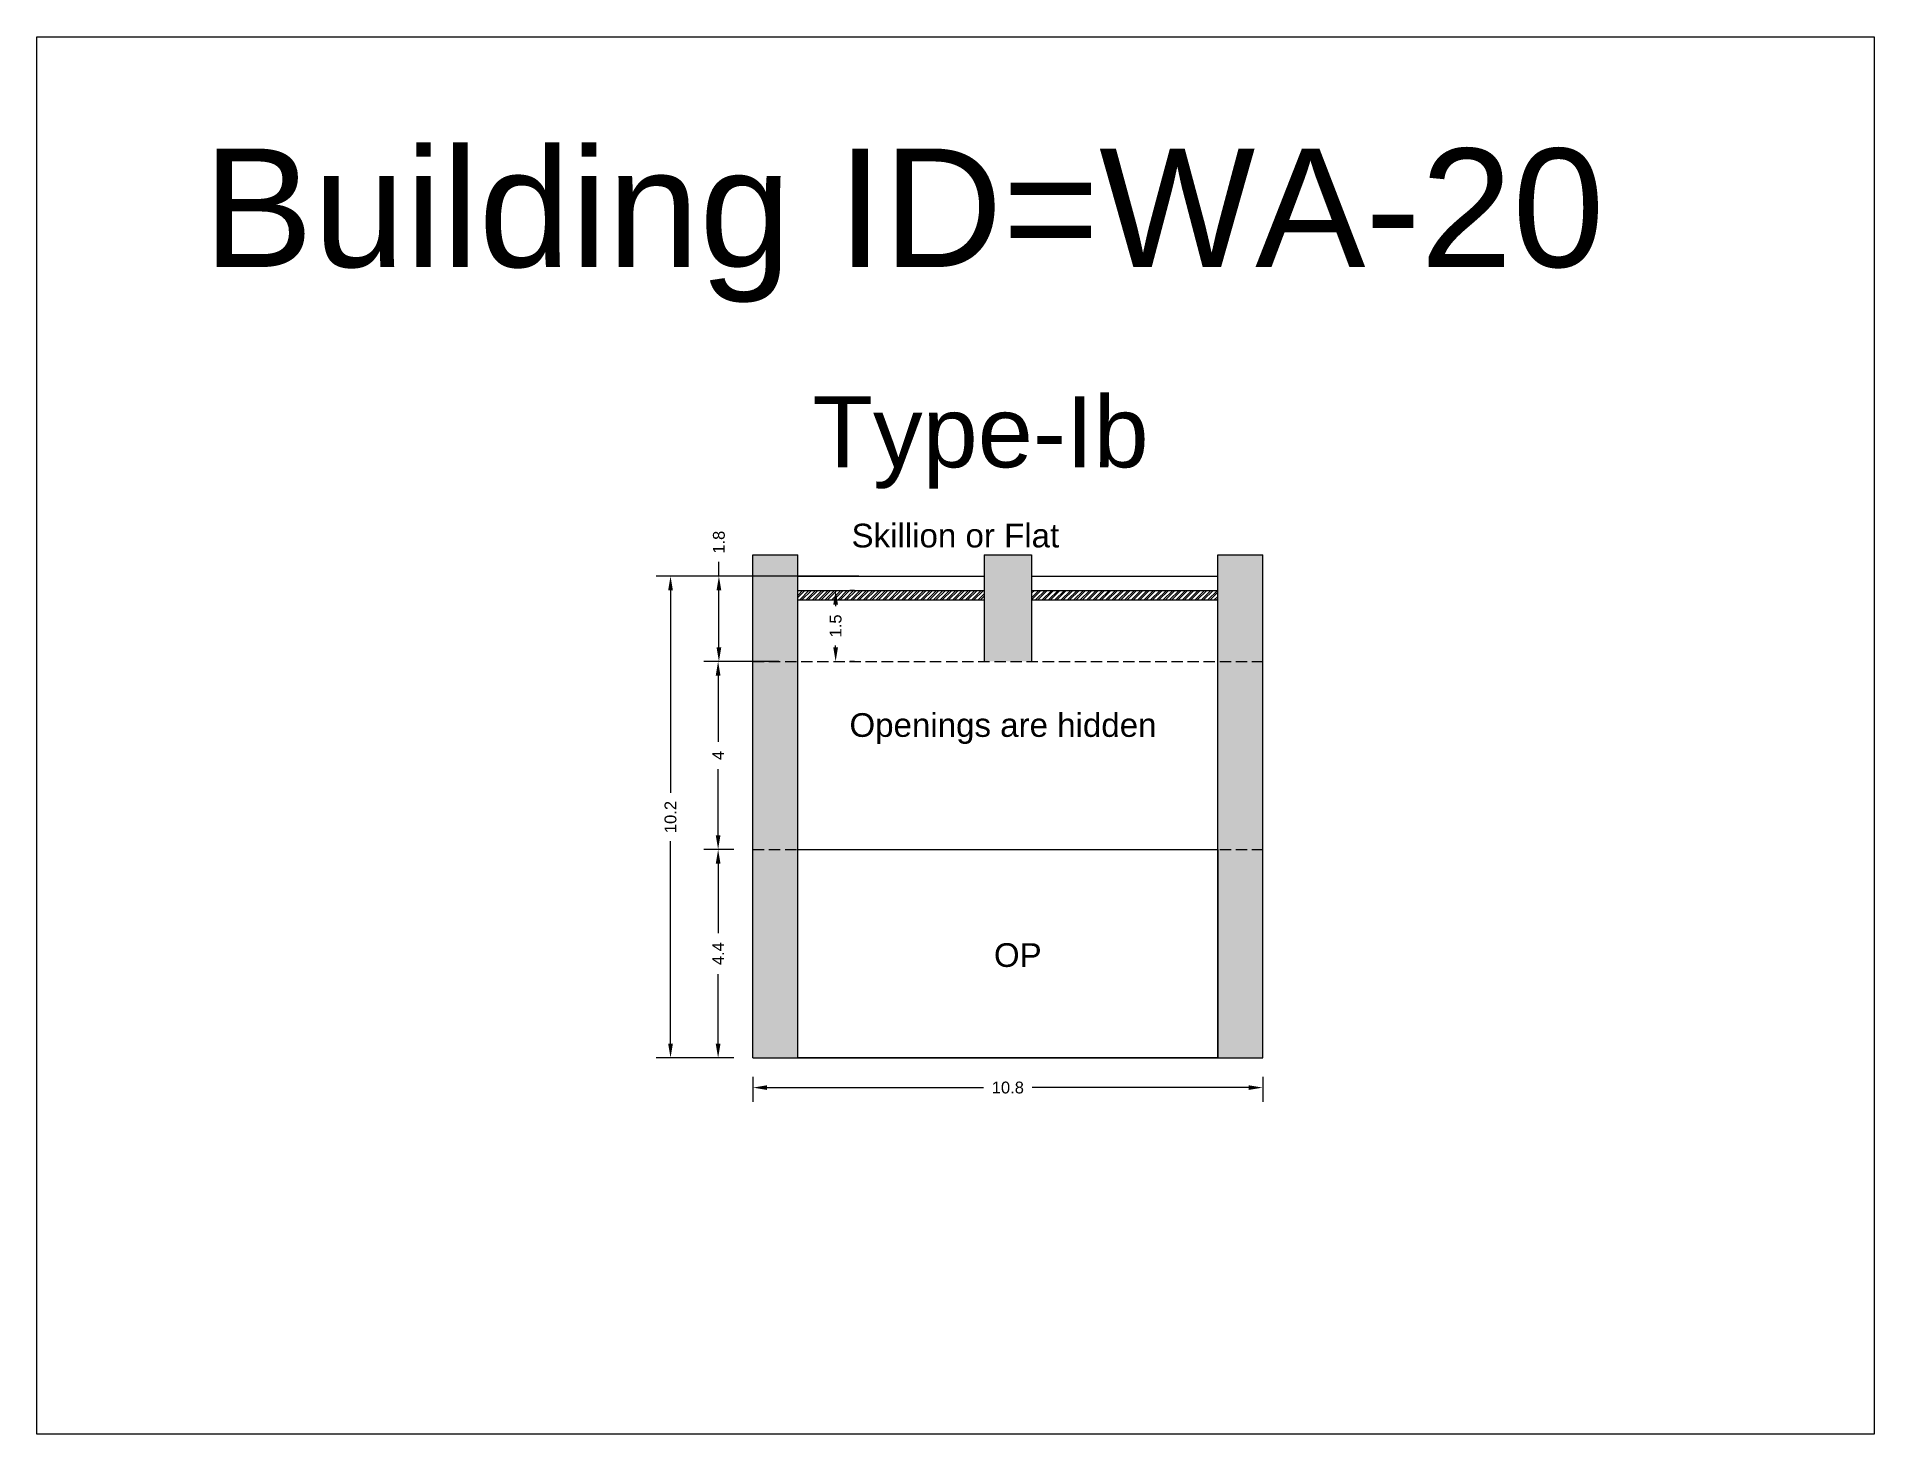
# Model space of a CAD drawing. Header units: metres. Extents: x 3416649 to 3417136, y -6712926 to -6712690.
# Drawn here: x 3417059.72 to 3417098.52, y -6712774.58 to -6712745.08 of the extents above; entities that cross this region are included whole.
import ezdxf

# ---------------------------------------------------------------- set-up
doc = ezdxf.new("R2010")
doc.units = ezdxf.units.M
doc.linetypes.add('ACAD_ISO02W100', pattern=[15, 12, -3])
doc.layers.add('Dotted', color=7, linetype='ACAD_ISO02W100', plot=False)
doc.styles.get("Standard").update_dxf_attribs({"font": 'arial.ttf'})
doc.dimstyles.new('ISO-25', dxfattribs={"dimtxt": 0.25, "dimasz": 0.3, "dimexe": 0.3, "dimexo": 0.4, "dimgap": 0.2, "dimtad": 0, "dimdec": 1, "dimdsep": 46, "dimtxsty": 'Standard', "dimcen": 2.5, "dimadec": 0, "dimazin": 0, "dimtfac": 1, "dimtdec": 1, "dimtmove": 0, "dimatfit": 3, "dimfxl": 1, "dimarcsym": 0})

# ---------------------------------------------------------------- blocks, each defined once
blk = doc.blocks.new('*D161')
at = {"color": 0, "lineweight": -2, "transparency": 16777216}
for p, q in [((3417074.44, -6712758.268), (3417073.806, -6712758.268)), ((3417074.106, -6712758.568), (3417074.106, -6712759.966)), ((3417074.106, -6712761.938), (3417074.106, -6712760.539)), ((3417074.44, -6712762.238), (3417073.806, -6712762.238))]:
    blk.add_line(p, q, dxfattribs=at)
at = {"color": 0, "transparency": 16777216}
for points in [[(3417074.056, -6712758.568), (3417074.156, -6712758.568), (3417074.106, -6712758.268)], [(3417074.056, -6712761.938), (3417074.156, -6712761.938), (3417074.106, -6712762.238)]]:
    blk.add_solid(points, dxfattribs=at)
at = {"layer": 'Defpoints', "color": 0, "transparency": 16777216}
for p in [(3417074.106, -6712758.268), (3417074.84, -6712758.268), (3417074.84, -6712762.238)]:
    blk.add_point(p, dxfattribs=at)
at = {"color": 0, "transparency": 16777216, "insert": (3417074.106, -6712760.253), "char_height": 0.25, "attachment_point": 5, "rotation": 90}
blk.add_mtext('4', dxfattribs=at)
blk = doc.blocks.new('*D162')
at = {"color": 0, "lineweight": -2, "transparency": 16777216}
for p, q in [((3417074.44, -6712762.238), (3417073.806, -6712762.238)), ((3417074.106, -6712762.538), (3417074.106, -6712764.005)), ((3417074.106, -6712766.338), (3417074.106, -6712764.87)), ((3417074.44, -6712766.638), (3417073.806, -6712766.638))]:
    blk.add_line(p, q, dxfattribs=at)
at = {"color": 0, "transparency": 16777216}
for points in [[(3417074.056, -6712762.538), (3417074.156, -6712762.538), (3417074.106, -6712762.238)], [(3417074.056, -6712766.338), (3417074.156, -6712766.338), (3417074.106, -6712766.638)]]:
    blk.add_solid(points, dxfattribs=at)
at = {"layer": 'Defpoints', "color": 0, "transparency": 16777216}
for p in [(3417074.106, -6712762.238), (3417074.84, -6712762.238), (3417074.84, -6712766.638)]:
    blk.add_point(p, dxfattribs=at)
at = {"color": 0, "transparency": 16777216, "insert": (3417074.106, -6712764.438), "char_height": 0.25, "attachment_point": 5, "rotation": 90}
blk.add_mtext('4.4', dxfattribs=at)
blk = doc.blocks.new('*D163')
at = {"color": 0, "lineweight": -2, "transparency": 16777216}
for p, q in [((3417074.84, -6712767.038), (3417074.84, -6712767.566)), ((3417085.61, -6712767.038), (3417085.61, -6712767.566)), ((3417075.14, -6712767.266), (3417079.712, -6712767.266)), ((3417085.31, -6712767.266), (3417080.738, -6712767.266))]:
    blk.add_line(p, q, dxfattribs=at)
at = {"color": 0, "transparency": 16777216}
for points in [[(3417075.14, -6712767.216), (3417075.14, -6712767.316), (3417074.84, -6712767.266)], [(3417085.31, -6712767.216), (3417085.31, -6712767.316), (3417085.61, -6712767.266)]]:
    blk.add_solid(points, dxfattribs=at)
at = {"layer": 'Defpoints', "color": 0, "transparency": 16777216}
for p in [(3417074.84, -6712766.638), (3417085.61, -6712766.638), (3417085.61, -6712767.266)]:
    blk.add_point(p, dxfattribs=at)
at = {"color": 0, "transparency": 16777216, "insert": (3417080.225, -6712767.266), "char_height": 0.25, "attachment_point": 5}
blk.add_mtext('10.8', dxfattribs=at)
blk = doc.blocks.new('*D164')
at = {"color": 0, "lineweight": -2, "transparency": 16777216}
for p, q in [((3417074.123, -6712756.468), (3417074.123, -6712756.168)), ((3417075.718, -6712756.468), (3417073.823, -6712756.468)), ((3417074.123, -6712757.968), (3417074.123, -6712756.768)), ((3417075.39, -6712758.268), (3417073.823, -6712758.268))]:
    blk.add_line(p, q, dxfattribs=at)
at = {"color": 0, "transparency": 16777216}
for points in [[(3417074.073, -6712756.768), (3417074.173, -6712756.768), (3417074.123, -6712756.468)], [(3417074.073, -6712757.968), (3417074.173, -6712757.968), (3417074.123, -6712758.268)]]:
    blk.add_solid(points, dxfattribs=at)
at = {"layer": 'Defpoints', "color": 0, "transparency": 16777216}
for p in [(3417074.123, -6712756.468), (3417076.118, -6712756.468), (3417075.79, -6712758.268)]:
    blk.add_point(p, dxfattribs=at)
at = {"color": 0, "transparency": 16777216, "insert": (3417074.123, -6712755.751), "char_height": 0.25, "attachment_point": 5, "rotation": 90}
blk.add_mtext('1.8', dxfattribs=at)
blk = doc.blocks.new('*D165')
at = {"color": 0, "lineweight": -2, "transparency": 16777216}
for p, q in [((3417077.078, -6712756.468), (3417072.801, -6712756.468)), ((3417073.101, -6712756.768), (3417073.101, -6712761.041)), ((3417073.101, -6712766.338), (3417073.101, -6712762.064)), ((3417074.44, -6712766.638), (3417072.801, -6712766.638))]:
    blk.add_line(p, q, dxfattribs=at)
at = {"color": 0, "transparency": 16777216}
for points in [[(3417073.051, -6712756.768), (3417073.151, -6712756.768), (3417073.101, -6712756.468)], [(3417073.051, -6712766.338), (3417073.151, -6712766.338), (3417073.101, -6712766.638)]]:
    blk.add_solid(points, dxfattribs=at)
at = {"layer": 'Defpoints', "color": 0, "transparency": 16777216}
for p in [(3417073.101, -6712756.468), (3417077.478, -6712756.468), (3417074.84, -6712766.638)]:
    blk.add_point(p, dxfattribs=at)
at = {"color": 0, "transparency": 16777216, "insert": (3417073.101, -6712761.553), "char_height": 0.25, "attachment_point": 5, "rotation": 90}
blk.add_mtext('10.2', dxfattribs=at)
blk = doc.blocks.new('*D166')
at = {"color": 0, "lineweight": -2, "transparency": 16777216}
for p, q in [((3417076.988, -6712756.768), (3417076.888, -6712756.768)), ((3417076.588, -6712757.068), (3417076.588, -6712757.101)), ((3417076.588, -6712757.968), (3417076.588, -6712757.934)), ((3417076.988, -6712758.268), (3417076.888, -6712758.268))]:
    blk.add_line(p, q, dxfattribs=at)
at = {"color": 0, "transparency": 16777216}
for points in [[(3417076.538, -6712757.068), (3417076.638, -6712757.068), (3417076.588, -6712756.768)], [(3417076.538, -6712757.968), (3417076.638, -6712757.968), (3417076.588, -6712758.268)]]:
    blk.add_solid(points, dxfattribs=at)
at = {"layer": 'Defpoints', "color": 0, "transparency": 16777216}
for p in [(3417076.588, -6712756.768), (3417076.588, -6712756.768), (3417076.588, -6712758.268)]:
    blk.add_point(p, dxfattribs=at)
at = {"color": 0, "transparency": 16777216, "insert": (3417076.588, -6712757.518), "char_height": 0.25, "attachment_point": 5, "rotation": 90}
blk.add_mtext('1.5', dxfattribs=at)

msp = doc.modelspace()

# ---------------------------------------------------------------- hatches: boundary and pattern name
h = msp.add_hatch(color=256)
h.dxf.hatch_style = 1
h.paths.add_polyline_path([(3417085.61, -6712758.268), (3417084.66, -6712758.268), (3417084.66, -6712762.238), (3417085.61, -6712762.238)])
h.paths.add_polyline_path([(3417085.61, -6712756.018), (3417084.66, -6712756.018), (3417084.66, -6712758.268), (3417085.61, -6712758.268)])
h.paths.add_polyline_path([(3417085.61, -6712762.238), (3417084.66, -6712762.238), (3417084.66, -6712766.638), (3417085.61, -6712766.638)])
h.paths.add_polyline_path([(3417075.79, -6712762.238), (3417074.84, -6712762.238), (3417074.84, -6712766.638), (3417075.79, -6712766.638)])
h.paths.add_polyline_path([(3417075.79, -6712758.268), (3417074.84, -6712758.268), (3417074.84, -6712762.238), (3417075.79, -6712762.238)])
h.paths.add_polyline_path([(3417075.79, -6712756.018), (3417074.84, -6712756.018), (3417074.84, -6712758.268), (3417075.79, -6712758.268)])
h.paths.add_polyline_path([(3417080.725, -6712756.018), (3417079.725, -6712756.018), (3417079.725, -6712758.268), (3417080.725, -6712758.268)])
h = msp.add_hatch()
h.set_pattern_fill('ANSI32', color=256, scale=0.01)
h.set_pattern_definition([(45, (-67.854755, 0), (-0.067351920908, 0.067351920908), []), (45, (-67.80985, 0), (-0.067351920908, 0.067351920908), [])])
h.paths.add_polyline_path([(3417080.725, -6712756.768), (3417080.725, -6712756.968), (3417084.66, -6712756.968), (3417084.66, -6712756.768)])
h.paths.add_polyline_path([(3417075.79, -6712756.768), (3417075.79, -6712756.968), (3417079.725, -6712756.968), (3417079.725, -6712756.768)])

# ---------------------------------------------------------------- linework, layer by layer
for points in [[(3417059.716, -6712745.078), (3417098.524, -6712745.078), (3417098.524, -6712774.585), (3417059.716, -6712774.585)], [(3417075.79, -6712762.238), (3417084.66, -6712762.238), (3417084.66, -6712766.638), (3417075.79, -6712766.638)]]:
    msp.add_lwpolyline(points, close=True)
for points in [[(3417074.84, -6712766.638), (3417074.84, -6712756.018)], [(3417074.84, -6712756.018), (3417075.79, -6712756.018)], [(3417075.79, -6712766.638), (3417075.79, -6712756.018)], [(3417079.725, -6712756.018), (3417079.725, -6712758.268)], [(3417079.725, -6712756.018), (3417080.725, -6712756.018)], [(3417080.725, -6712756.018), (3417080.725, -6712758.268)], [(3417084.66, -6712766.638), (3417084.66, -6712756.018)], [(3417084.66, -6712756.018), (3417085.61, -6712756.018)], [(3417085.61, -6712766.638), (3417085.61, -6712756.018)], [(3417075.79, -6712756.468), (3417079.725, -6712756.468)], [(3417080.725, -6712756.468), (3417084.66, -6712756.468)], [(3417075.79, -6712756.768), (3417079.725, -6712756.768)], [(3417075.79, -6712756.968), (3417079.725, -6712756.968)], [(3417080.725, -6712756.768), (3417084.66, -6712756.768)], [(3417080.725, -6712756.968), (3417084.66, -6712756.968)], [(3417074.84, -6712766.638), (3417085.61, -6712766.638)]]:
    msp.add_lwpolyline(points)
at = {"layer": 'Dotted', "ltscale": 0.02}
for points in [[(3417074.84, -6712758.268), (3417085.61, -6712758.268)], [(3417074.84, -6712762.238), (3417085.61, -6712762.238)]]:
    msp.add_lwpolyline(points, dxfattribs=at)

# ---------------------------------------------------------------- texts
at = {"attachment_point": 1}
for s, heights, insert, char_height in [('Building ID=WA-20', [0.517], (3417063.226, -6712747.439), 2.5), ('Type-Ib ', [0.517], (3417076.097, -6712752.669), 1.5), ('Skillion or Flat', [0], (3417076.924, -6712755.36), 0.5), ('Openings are hidden', [0], (3417076.88, -6712759.36), 0.5), ('OP', [0], (3417079.931, -6712764.217), 0.5)]:
    msp.add_mtext_dynamic_manual_height_columns(s, width=67.86454, gutter_width=12.5, heights=heights, dxfattribs=dict(at, insert=insert, char_height=char_height))

# ---------------------------------------------------------------- dimensions: what is measured, and where the dimension line sits
for base, p1, p2, picture, middle in [((3417074.123, -6712756.468), (3417075.79, -6712758.268), (3417076.118, -6712756.468), '*D164', (3417074.123, -6712755.751)), ((3417073.101, -6712756.468), (3417074.84, -6712766.638), (3417077.478, -6712756.468), '*D165', (3417073.101, -6712761.553)), ((3417074.106, -6712758.268), (3417074.84, -6712762.238), (3417074.84, -6712758.268), '*D161', (3417074.106, -6712760.253)), ((3417074.106, -6712762.238), (3417074.84, -6712766.638), (3417074.84, -6712762.238), '*D162', (3417074.106, -6712764.438))]:
    dim = msp.add_linear_dim(base=base, p1=p1, p2=p2, angle=90, dimstyle='ISO-25')
    dim.commit()
    dim.dimension.update_dxf_attribs({"geometry": picture, "text_midpoint": middle})
dim = msp.add_linear_dim(base=(3417076.588, -6712756.768), p1=(3417076.588, -6712758.268), p2=(3417076.588, -6712756.768), angle=90, dimstyle='ISO-25')
dim.commit()
dim.dimension.update_dxf_attribs({"geometry": '*D166', "text_midpoint": (3417076.588, -6712757.518), "dimtype": 160})
dim = msp.add_linear_dim(base=(3417085.61, -6712767.266), p1=(3417074.84, -6712766.638), p2=(3417085.61, -6712766.638), dimstyle='ISO-25')
dim.commit()
dim.dimension.update_dxf_attribs({"geometry": '*D163', "text_midpoint": (3417080.225, -6712767.266)})

doc.saveas('drawing.dxf')
